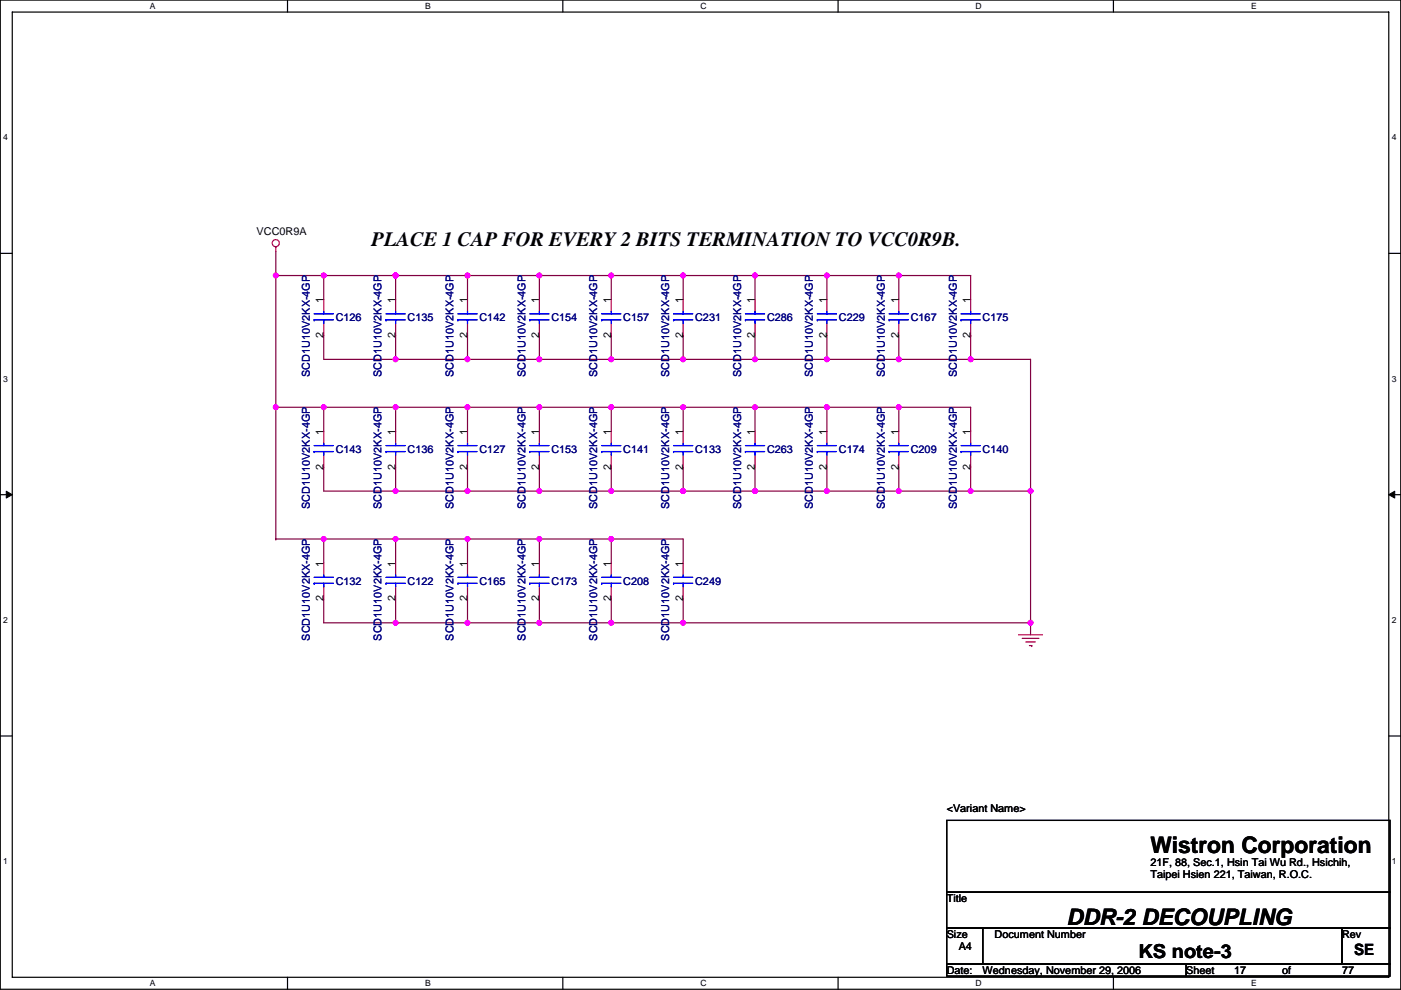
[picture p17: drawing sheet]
<svg xmlns="http://www.w3.org/2000/svg" width="297mm" height="210mm" viewBox="0 0 297 210" stroke-linecap="round" stroke-linejoin="round" font-family="sans-serif">
<defs><g id="words">
<g font-size="4.8">
<text x="243.9" y="181">Wistron Corporation</text>
<text x="226.1" y="196.2">DDR-2 DECOUPLING</text>
</g>
<text font-size="4.3" x="78.8" y="52.2">PLACE 1 CAP FOR EVERY 2 BITS TERMINATION TO VCC0R9B.</text>
<text font-size="4.1" x="241.4" y="203.2">KS note-3</text>
<text font-size="3.3" x="287.1" y="202.5">SE</text>
<g font-size="2.3">
<text x="54.4" y="49.8">VCC0R9A</text>
<text x="68.6" y="64.3" transform="rotate(-90 68.6 64.3)">1</text>
<text x="83.9" y="64.3" transform="rotate(-90 83.9 64.3)">1</text>
<text x="99.1" y="64.3" transform="rotate(-90 99.1 64.3)">1</text>
<text x="114.3" y="64.3" transform="rotate(-90 114.3 64.3)">1</text>
<text x="129.6" y="64.3" transform="rotate(-90 129.6 64.3)">1</text>
<text x="144.8" y="64.3" transform="rotate(-90 144.8 64.3)">1</text>
<text x="160.1" y="64.3" transform="rotate(-90 160.1 64.3)">1</text>
<text x="175.3" y="64.3" transform="rotate(-90 175.3 64.3)">1</text>
<text x="190.5" y="64.3" transform="rotate(-90 190.5 64.3)">1</text>
<text x="205.8" y="64.3" transform="rotate(-90 205.8 64.3)">1</text>
<text x="68.6" y="71.7" transform="rotate(-90 68.6 71.7)">2</text>
<text x="83.9" y="71.7" transform="rotate(-90 83.9 71.7)">2</text>
<text x="99.1" y="71.7" transform="rotate(-90 99.1 71.7)">2</text>
<text x="114.3" y="71.7" transform="rotate(-90 114.3 71.7)">2</text>
<text x="129.6" y="71.7" transform="rotate(-90 129.6 71.7)">2</text>
<text x="144.8" y="71.7" transform="rotate(-90 144.8 71.7)">2</text>
<text x="160.1" y="71.7" transform="rotate(-90 160.1 71.7)">2</text>
<text x="175.3" y="71.7" transform="rotate(-90 175.3 71.7)">2</text>
<text x="190.5" y="71.7" transform="rotate(-90 190.5 71.7)">2</text>
<text x="205.8" y="71.7" transform="rotate(-90 205.8 71.7)">2</text>
<text x="68.6" y="92.2" transform="rotate(-90 68.6 92.2)">1</text>
<text x="83.9" y="92.2" transform="rotate(-90 83.9 92.2)">1</text>
<text x="99.1" y="92.2" transform="rotate(-90 99.1 92.2)">1</text>
<text x="114.3" y="92.2" transform="rotate(-90 114.3 92.2)">1</text>
<text x="129.6" y="92.2" transform="rotate(-90 129.6 92.2)">1</text>
<text x="144.8" y="92.2" transform="rotate(-90 144.8 92.2)">1</text>
<text x="160.1" y="92.2" transform="rotate(-90 160.1 92.2)">1</text>
<text x="175.3" y="92.2" transform="rotate(-90 175.3 92.2)">1</text>
<text x="190.5" y="92.2" transform="rotate(-90 190.5 92.2)">1</text>
<text x="205.8" y="92.2" transform="rotate(-90 205.8 92.2)">1</text>
<text x="68.6" y="99.6" transform="rotate(-90 68.6 99.6)">2</text>
<text x="83.9" y="99.6" transform="rotate(-90 83.9 99.6)">2</text>
<text x="99.1" y="99.6" transform="rotate(-90 99.1 99.6)">2</text>
<text x="114.3" y="99.6" transform="rotate(-90 114.3 99.6)">2</text>
<text x="129.6" y="99.6" transform="rotate(-90 129.6 99.6)">2</text>
<text x="144.8" y="99.6" transform="rotate(-90 144.8 99.6)">2</text>
<text x="160.1" y="99.6" transform="rotate(-90 160.1 99.6)">2</text>
<text x="175.3" y="99.6" transform="rotate(-90 175.3 99.6)">2</text>
<text x="190.5" y="99.6" transform="rotate(-90 190.5 99.6)">2</text>
<text x="205.8" y="99.6" transform="rotate(-90 205.8 99.6)">2</text>
<text x="68.6" y="120.2" transform="rotate(-90 68.6 120.2)">1</text>
<text x="83.9" y="120.2" transform="rotate(-90 83.9 120.2)">1</text>
<text x="99.1" y="120.2" transform="rotate(-90 99.1 120.2)">1</text>
<text x="114.3" y="120.2" transform="rotate(-90 114.3 120.2)">1</text>
<text x="129.6" y="120.2" transform="rotate(-90 129.6 120.2)">1</text>
<text x="144.8" y="120.2" transform="rotate(-90 144.8 120.2)">1</text>
<text x="68.6" y="127.6" transform="rotate(-90 68.6 127.6)">2</text>
<text x="83.9" y="127.6" transform="rotate(-90 83.9 127.6)">2</text>
<text x="99.1" y="127.6" transform="rotate(-90 99.1 127.6)">2</text>
<text x="114.3" y="127.6" transform="rotate(-90 114.3 127.6)">2</text>
<text x="129.6" y="127.6" transform="rotate(-90 129.6 127.6)">2</text>
<text x="144.8" y="127.6" transform="rotate(-90 144.8 127.6)">2</text>
<text x="200.7" y="172.3">&lt;Variant Name&gt;</text>
<text x="243.9" y="183.7">21F, 88, Sec.1, Hsin Tai Wu Rd., Hsichih,</text>
<text x="200.7" y="191.3">Title</text>
<text x="243.9" y="186.3">Taipei Hsien 221, Taiwan, R.O.C.</text>
<text x="200.7" y="198.9">Size</text>
<text x="203.3" y="201.5">A4</text>
<text x="210.9" y="198.9">Document Number</text>
<text x="284.5" y="198.9">Rev</text>
<text x="200.7" y="206.5">Date:</text>
<text x="208.3" y="206.5">Wednesday, November 29, 2006</text>
<text x="251.5" y="206.5">Sheet</text>
<text x="261.7" y="206.5">17</text>
<text x="271.8" y="206.5">of</text>
<text x="284.5" y="206.5">77</text>
</g>
<g font-size="2.3" fill="#000080">
<text x="71.2" y="68.1">C126</text>
<text x="86.4" y="68.1">C135</text>
<text x="101.7" y="68.1">C142</text>
<text x="116.9" y="68.1">C154</text>
<text x="132.1" y="68.1">C157</text>
<text x="147.4" y="68.1">C231</text>
<text x="162.6" y="68.1">C286</text>
<text x="177.9" y="68.1">C229</text>
<text x="193.1" y="68.1">C167</text>
<text x="208.3" y="68.1">C175</text>
<text x="65.7" y="80" transform="rotate(-90 65.7 80)">SCD1U10V2KX-4GP</text>
<text x="80.9" y="80" transform="rotate(-90 80.9 80)">SCD1U10V2KX-4GP</text>
<text x="96.2" y="80" transform="rotate(-90 96.2 80)">SCD1U10V2KX-4GP</text>
<text x="111.4" y="80" transform="rotate(-90 111.4 80)">SCD1U10V2KX-4GP</text>
<text x="126.6" y="80" transform="rotate(-90 126.6 80)">SCD1U10V2KX-4GP</text>
<text x="141.9" y="80" transform="rotate(-90 141.9 80)">SCD1U10V2KX-4GP</text>
<text x="157.1" y="80" transform="rotate(-90 157.1 80)">SCD1U10V2KX-4GP</text>
<text x="172.4" y="80" transform="rotate(-90 172.4 80)">SCD1U10V2KX-4GP</text>
<text x="187.6" y="80" transform="rotate(-90 187.6 80)">SCD1U10V2KX-4GP</text>
<text x="202.8" y="80" transform="rotate(-90 202.8 80)">SCD1U10V2KX-4GP</text>
<text x="71.2" y="96.1">C143</text>
<text x="86.4" y="96.1">C136</text>
<text x="101.7" y="96.1">C127</text>
<text x="116.9" y="96.1">C153</text>
<text x="132.1" y="96.1">C141</text>
<text x="147.4" y="96.1">C133</text>
<text x="162.6" y="96.1">C263</text>
<text x="177.9" y="96.1">C174</text>
<text x="193.1" y="96.1">C209</text>
<text x="208.3" y="96.1">C140</text>
<text x="65.7" y="108" transform="rotate(-90 65.7 108)">SCD1U10V2KX-4GP</text>
<text x="80.9" y="108" transform="rotate(-90 80.9 108)">SCD1U10V2KX-4GP</text>
<text x="96.2" y="108" transform="rotate(-90 96.2 108)">SCD1U10V2KX-4GP</text>
<text x="111.4" y="108" transform="rotate(-90 111.4 108)">SCD1U10V2KX-4GP</text>
<text x="126.6" y="108" transform="rotate(-90 126.6 108)">SCD1U10V2KX-4GP</text>
<text x="141.9" y="108" transform="rotate(-90 141.9 108)">SCD1U10V2KX-4GP</text>
<text x="157.1" y="108" transform="rotate(-90 157.1 108)">SCD1U10V2KX-4GP</text>
<text x="172.4" y="108" transform="rotate(-90 172.4 108)">SCD1U10V2KX-4GP</text>
<text x="187.6" y="108" transform="rotate(-90 187.6 108)">SCD1U10V2KX-4GP</text>
<text x="202.8" y="108" transform="rotate(-90 202.8 108)">SCD1U10V2KX-4GP</text>
<text x="71.2" y="124">C132</text>
<text x="86.4" y="124">C122</text>
<text x="101.7" y="124">C165</text>
<text x="116.9" y="124">C173</text>
<text x="132.1" y="124">C208</text>
<text x="147.4" y="124">C249</text>
<text x="65.7" y="135.9" transform="rotate(-90 65.7 135.9)">SCD1U10V2KX-4GP</text>
<text x="80.9" y="135.9" transform="rotate(-90 80.9 135.9)">SCD1U10V2KX-4GP</text>
<text x="96.2" y="135.9" transform="rotate(-90 96.2 135.9)">SCD1U10V2KX-4GP</text>
<text x="111.4" y="135.9" transform="rotate(-90 111.4 135.9)">SCD1U10V2KX-4GP</text>
<text x="126.6" y="135.9" transform="rotate(-90 126.6 135.9)">SCD1U10V2KX-4GP</text>
<text x="141.9" y="135.9" transform="rotate(-90 141.9 135.9)">SCD1U10V2KX-4GP</text>
</g>
<g font-size="1.8">
<text x="31.8" y="1.9">A</text>
<text x="90.1" y="1.9">B</text>
<text x="148.5" y="1.9">C</text>
<text x="206.9" y="1.9">D</text>
<text x="265.2" y="1.9">E</text>
<text x=".7" y="29.8">4</text>
<text x="295.1" y="29.8">4</text>
<text x=".7" y="81">3</text>
<text x="295.1" y="81">3</text>
<text x=".7" y="132.1">2</text>
<text x="295.1" y="132.1">2</text>
<text x=".7" y="183.3">1</text>
<text x="295.1" y="183.3">1</text>
<text x="31.8" y="209.2">A</text>
<text x="90.1" y="209.2">B</text>
<text x="148.5" y="209.2">C</text>
<text x="206.9" y="209.2">D</text>
<text x="265.2" y="209.2">E</text>
</g>
</g></defs>
<path d="M.1 0h296.9v209.8h-296.9zM2.6 2.6h291.8v204.7h-291.8z" fill="none" stroke="#000" stroke-width=".25"/>
<g fill="#fff">
<path d="M31.8 .3h1.2v2h-1.2z"/>
<path d="M31.8 207.5h1.2v2.1h-1.2z"/>
</g>
<path d="M61 0v2.6M61 207.3v2.5" fill="none" stroke="#000" stroke-width=".25"/>
<g fill="#fff">
<path d="M90.1 .3h1.2v2h-1.2z"/>
<path d="M90.1 207.5h1.2v2.1h-1.2z"/>
</g>
<path d="M119.3 0v2.6M119.3 207.3v2.5" fill="none" stroke="#000" stroke-width=".25"/>
<g fill="#fff">
<path d="M148.5 .3h1.3v2h-1.3z"/>
<path d="M148.5 207.5h1.3v2.1h-1.3z"/>
</g>
<path d="M177.7 0v2.6M177.7 207.3v2.5" fill="none" stroke="#000" stroke-width=".25"/>
<g fill="#fff">
<path d="M206.9 .3h1.2v2h-1.2z"/>
<path d="M206.9 207.5h1.2v2.1h-1.2z"/>
</g>
<path d="M236.1 0v2.6M236.1 207.3v2.5" fill="none" stroke="#000" stroke-width=".25"/>
<g fill="#fff">
<path d="M265.2 .3h1.2v2h-1.2z"/>
<path d="M265.2 207.5h1.2v2.1h-1.2z"/>
<path d="M.7 28.2h1v2h-1z"/>
<path d="M295.1 28.2h1v2h-1z"/>
<path d="M.7 79.3h1v2.1h-1z"/>
<path d="M295.1 79.3h1v2.1h-1z"/>
</g>
<path d="M.1 53.7h2.5M294.4 53.7h2.6" fill="none" stroke="#000" stroke-width=".25"/>
<g fill="#fff">
<path d="M.7 130.5h1v2h-1z"/>
<path d="M295.1 130.5h1v2h-1z"/>
</g>
<path d="M.1 104.9h2.5M294.4 104.9h2.6" fill="none" stroke="#000" stroke-width=".25"/>
<path d="M1.3 104.2l1.3 .7-1.3 .7zM294.4 104.9l1.3-.7v1.4z" fill="#000" stroke="#000" stroke-width=".21"/>
<g fill="#fff">
<path d="M.7 181.7h1v2h-1z"/>
<path d="M295.1 181.7h1v2h-1z"/>
</g>
<path d="M.1 156.1h2.5M294.4 156.1h2.6M200.7 174h94v15.3h-94zM200.7 189.3h94v7.6h-94zM200.7 196.9h7.6v7.6h-7.6zM208.3 196.9h76.2v7.6h-76.2zM284.5 196.9h10.2v7.6h-10.2zM200.7 204.5h50.8v2.5h-50.8zM251.5 204.5h43.2v2.5h-43.2z" fill="none" stroke="#000" stroke-width=".25"/>
<g fill="none" stroke="#800040" stroke-width=".25">
<path d="M58.5 58.4h.1M58.5 58.4h10.1M58.5 53.4v5M58.5 58.4v55.9M68.6 58.4v5.1M68.6 58.4h.1M68.6 58.4h137.2v5.1M83.9 58.4v5.1M83.9 58.4h.1M99.1 58.4v5.1M99.1 58.4h.1M114.4 58.4v5.1"/>
<path d="M114.4 58.4h.1M129.6 58.4v5.1M129.6 58.4h.1M144.8 58.4v5.1M144.8 58.4h.1M160.1 58.4v5.1M160.1 58.4h.1M175.3 58.4v5.1M175.3 58.4h.1M190.6 58.4v5.1M190.6 58.4h.1M68.6 71.1v5.1h15.3"/>
<path d="M83.9 71.1v5.1M83.9 76.2h.1M83.9 76.2h121.9M99.1 71.1v5.1M99.1 76.2h.1M114.4 71.1v5.1M114.4 76.2h.1M129.6 71.1v5.1M129.6 76.2h.1M144.8 76.2h.1M144.8 71.1h.1M144.8 71.1v5.1"/>
<path d="M160.1 71.1v5.1M160.1 76.2h.1M175.3 71.1v5.1M175.3 76.2h.1M190.6 71.1v5.1M190.6 76.2h.1M205.8 71.1h.1M205.8 76.2h12.7v28M205.8 71.1v5.1M58.5 86.4h10.1M68.6 99.1v5.1h15.3M68.6 86.4v5.1"/>
<path d="M68.6 86.4h.1M68.6 86.4h137.2v5.1M83.9 86.4v5.1M83.9 86.4h.1M83.9 99.1v5.1M99.1 86.4v5.1M99.1 86.4h.1M99.1 99.1v5.1M114.4 99.1v5.1M114.4 86.4v5.1M114.4 86.4h.1M129.6 99.1v5.1"/>
<path d="M129.6 86.4v5.1M129.6 86.4h.1M144.8 86.4v5.1M144.8 86.4h.1M144.8 99.1v5.1M160.1 86.4v5.1M160.1 86.4h.1M160.1 99.1v5.1M175.3 86.4h.1M175.3 86.4v5.1M175.3 99.1v5.1M190.6 86.4v5.1"/>
<path d="M190.6 86.4h.1M190.6 99.1v5.1M205.8 99.1v5.1M58.5 114.3h.1M58.5 114.3h10.1v5.1M68.6 114.3h15.3M83.9 104.2h.1M83.9 114.3h.1M83.9 104.2h121.9M99.1 114.3h-15.2v5.1M99.1 114.3h.1M99.1 104.2h.1"/>
<path d="M114.4 114.3h-15.3v5.1M114.4 114.3h.1M114.4 104.2h.1M129.6 119.4v-5.1h15.2v5.1M129.6 114.3h-15.2v5.1M129.6 114.3h.1M129.6 104.2h.1M144.8 104.2h.1M160.1 104.2h.1M175.3 104.2h.1M190.6 104.2h.1M205.8 104.2h12.7"/>
<path d="M218.5 104.2h.1M218.5 104.2v27.9M68.6 127v5.1h15.3M83.9 132.1h.1M83.9 127v5.1h15.2M99.1 127v5.1h15.3M99.1 132.1h.1M114.4 127v5.1h15.2M114.4 132.1h.1M129.6 127v5.1h15.2M129.6 132.1h.1M144.8 127v5.1"/>
<path d="M144.8 132.1h.1M144.8 132.1h73.7M218.5 132.1v2.5M218.5 132.1h.1"/>
</g>
<g fill="#f0f" stroke="#f0f" stroke-width=".25">
<circle cx="99.1" cy="58.4" r=".5"/>
<circle cx="83.9" cy="58.4" r=".5"/>
<circle cx="175.3" cy="104.1" r=".5"/>
<circle cx="175.3" cy="86.4" r=".5"/>
<circle cx="190.5" cy="58.4" r=".5"/>
<circle cx="218.5" cy="132.1" r=".5"/>
<circle cx="218.5" cy="104.1" r=".5"/>
<circle cx="144.8" cy="76.2" r=".5"/>
<circle cx="83.9" cy="132.1" r=".5"/>
<circle cx="129.6" cy="76.2" r=".5"/>
<circle cx="205.8" cy="76.2" r=".5"/>
<circle cx="160.1" cy="58.4" r=".5"/>
<circle cx="129.6" cy="114.3" r=".5"/>
<circle cx="58.5" cy="58.4" r=".5"/>
<circle cx="144.8" cy="132.1" r=".5"/>
<circle cx="114.3" cy="76.2" r=".5"/>
<circle cx="58.5" cy="86.4" r=".5"/>
<circle cx="144.8" cy="58.4" r=".5"/>
<circle cx="114.3" cy="114.3" r=".5"/>
<circle cx="129.6" cy="132.1" r=".5"/>
<circle cx="99.1" cy="76.2" r=".5"/>
<circle cx="83.9" cy="76.2" r=".5"/>
<circle cx="175.3" cy="76.2" r=".5"/>
<circle cx="129.6" cy="58.4" r=".5"/>
<circle cx="99.1" cy="114.3" r=".5"/>
<circle cx="114.3" cy="132.1" r=".5"/>
<circle cx="160.1" cy="76.2" r=".5"/>
<circle cx="99.1" cy="86.4" r=".5"/>
<circle cx="83.9" cy="86.4" r=".5"/>
<circle cx="190.5" cy="86.4" r=".5"/>
<circle cx="144.8" cy="104.1" r=".5"/>
<circle cx="129.6" cy="104.1" r=".5"/>
<circle cx="160.1" cy="86.4" r=".5"/>
<circle cx="114.3" cy="104.1" r=".5"/>
<circle cx="205.8" cy="104.1" r=".5"/>
<circle cx="190.5" cy="104.1" r=".5"/>
<circle cx="144.8" cy="86.4" r=".5"/>
<circle cx="99.1" cy="104.1" r=".5"/>
<circle cx="83.9" cy="104.1" r=".5"/>
<circle cx="129.6" cy="86.4" r=".5"/>
<circle cx="160.1" cy="104.1" r=".5"/>
<circle cx="114.3" cy="86.4" r=".5"/>
<circle cx="68.6" cy="86.4" r=".5"/>
<circle cx="114.3" cy="58.4" r=".5"/>
<circle cx="68.6" cy="114.3" r=".5"/>
<circle cx="83.9" cy="114.3" r=".5"/>
<circle cx="68.6" cy="58.4" r=".5"/>
<circle cx="190.5" cy="76.2" r=".5"/>
<circle cx="175.3" cy="58.4" r=".5"/>
<circle cx="99.1" cy="132.1" r=".5"/>
</g>
<g fill="none" stroke="#f00" stroke-width=".25">
<path d="M58.5 52.3v1.1M68.6 63.5v2.6M68.6 68.6v2.5M83.9 63.5v2.6M83.9 68.6v2.5M99.1 63.5v2.6M99.1 68.6v2.5M114.4 63.5v2.6M114.4 68.6v2.5M129.6 63.5v2.6M129.6 68.6v2.5M144.8 63.5v2.6"/>
<path d="M144.8 68.6v2.5M160.1 63.5v2.6M160.1 68.6v2.5M175.3 63.5v2.6M175.3 68.6v2.5M190.6 63.5v2.6M190.6 68.6v2.5M205.8 63.5v2.6M205.8 68.6v2.5M68.6 91.5v2.5M68.6 96.5v2.6M83.9 91.5v2.5"/>
<path d="M83.9 96.5v2.6M99.1 91.5v2.5M99.1 96.5v2.6M114.4 91.5v2.5M114.4 96.5v2.6M129.6 91.5v2.5M129.6 96.5v2.6M144.8 91.5v2.5M144.8 96.5v2.6M160.1 91.5v2.5M160.1 96.5v2.6M175.3 91.5v2.5"/>
<path d="M175.3 96.5v2.6M190.6 91.5v2.5M190.6 96.5v2.6M205.8 91.5v2.5M205.8 96.5v2.6M68.6 119.4v2.5M83.9 119.4v2.5M99.1 119.4v2.5M114.4 119.4v2.5M129.6 119.4v2.5M144.8 119.4v2.5M68.6 124.5v2.5"/>
<path d="M83.9 124.5v2.5M99.1 124.5v2.5M114.4 124.5v2.5M129.6 124.5v2.5M144.8 124.5v2.5M216 134.6h5M216.7 135.4h3.6M217.5 136.2h2M218.2 136.9h.6M218.8 136.9h.1"/>
<circle cx="58.5" cy="51.6" r=".76"/>
</g>
<g fill="none" stroke="#00f" stroke-width=".25">
<path d="M66.6 66.6h4.1M66.6 67.8h.1M66.6 67.8h4.1M68.6 66.1v.5M68.6 67.8v.8M81.8 66.6h4.1M81.8 67.8h.1M81.8 67.8h4.1M83.9 66.1v.5M83.9 67.8v.8M97.1 66.6h4.1M97.1 67.8h.1"/>
<path d="M97.1 67.8h4.1M99.1 66.1v.5M99.1 67.8v.8M112.3 66.6h4.1M112.3 67.8h.1M112.3 67.8h4.1M114.4 66.1v.5M114.4 67.8v.8M127.6 66.6h4M127.6 67.8h.1M127.6 67.8h4M129.6 66.1v.5"/>
<path d="M129.6 67.8v.8M142.8 66.6h4.1M142.8 67.8h.1M142.8 67.8h4.1M144.8 66.1v.5M144.8 67.8v.8M158 66.6h4.1M158 67.8h.1M158 67.8h4.1M160.1 66.1v.5M160.1 67.8v.8M173.3 66.6h4.1"/>
<path d="M173.3 67.8h.1M173.3 67.8h4.1M175.3 66.1v.5M175.3 67.8v.8M188.5 66.6h4.1M188.5 67.8h.1M188.5 67.8h4.1M190.6 66.1v.5M190.6 67.8v.8M203.8 66.6h4M203.8 67.8h.1M203.8 67.8h4"/>
<path d="M205.8 66.1v.5M205.8 67.8v.8M66.6 94.5h4.1M66.6 95.8h.1M66.6 95.8h4.1M68.6 94v.5M68.6 95.8v.7M81.8 94.5h4.1M81.8 95.8h.1M81.8 95.8h4.1M83.9 94v.5M83.9 95.8v.7"/>
<path d="M97.1 94.5h4.1M97.1 95.8h.1M97.1 95.8h4.1M99.1 94v.5M99.1 95.8v.7M112.3 94.5h4.1M112.3 95.8h.1M112.3 95.8h4.1M114.4 94v.5M114.4 95.8v.7M127.6 94.5h4M127.6 95.8h.1"/>
<path d="M127.6 95.8h4M129.6 94v.5M129.6 95.8v.7M142.8 94.5h4.1M142.8 95.8h.1M142.8 95.8h4.1M144.8 94v.5M144.8 95.8v.7M158 94.5h4.1M158 95.8h.1M158 95.8h4.1M160.1 94v.5"/>
<path d="M160.1 95.8v.7M173.3 94.5h4.1M173.3 95.8h.1M173.3 95.8h4.1M175.3 94v.5M175.3 95.8v.7M188.5 94.5h4.1M188.5 95.8h.1M188.5 95.8h4.1M190.6 94v.5M190.6 95.8v.7M203.8 94.5h4"/>
<path d="M203.8 95.8h.1M203.8 95.8h4M205.8 94v.5M205.8 95.8v.7M66.6 122.4h4.1M66.6 123.7h.1M66.6 123.7h4.1M68.6 121.9v.5M68.6 123.7v.8M81.8 122.4h4.1M81.8 123.7h.1M81.8 123.7h4.1"/>
<path d="M83.9 121.9v.5M83.9 123.7v.8M97.1 122.4h4.1M97.1 123.7h.1M97.1 123.7h4.1M99.1 121.9v.5M99.1 123.7v.8M112.3 122.4h4.1M112.3 123.7h.1M112.3 123.7h4.1M114.4 121.9v.5M114.4 123.7v.8"/>
<path d="M127.6 122.4h4M127.6 123.7h.1M127.6 123.7h4M129.6 121.9v.5M129.6 123.7v.8M142.8 122.4h4.1M142.8 123.7h.1M142.8 123.7h4.1M144.8 121.9v.5M144.8 123.7v.8"/>
</g>
<use href="#words"/>
</svg>
